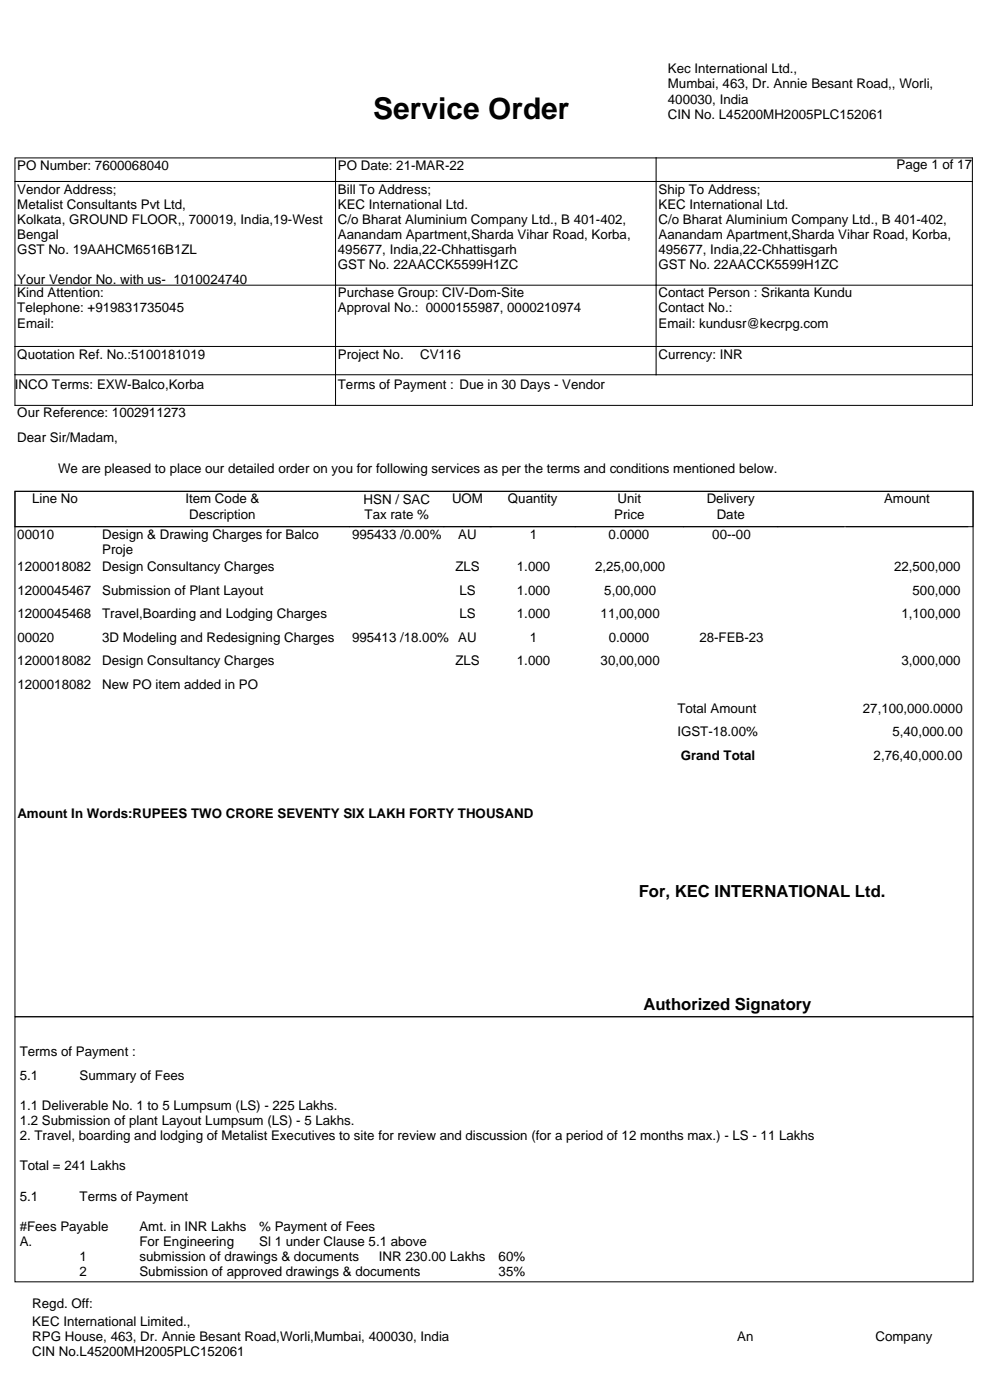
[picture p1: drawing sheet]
<svg xmlns="http://www.w3.org/2000/svg" width="210mm" height="297mm" viewBox="0 0 210 297" stroke-linecap="round" stroke-linejoin="round" font-family="sans-serif">
<defs><g id="words">
<text font-size="6.3" x="79.2" y="25.1">Service Order</text>
<g font-size="3.5">
<text x="135.5" y="190.3">For, KEC INTERNATIONAL Ltd.</text>
<text x="136.5" y="214.3">Authorized Signatory</text>
</g>
<g font-size="2.8">
<text x="141.7" y="15.6">Kec International Ltd.,</text>
<text x="141.7" y="18.8">Mumbai, 463, Dr. Annie Besant Road,, Worli,</text>
<text x="141.7" y="22">400030, India</text>
<text x="141.7" y="25.2">CIN No. L45200MH2005PLC152061</text>
<text x="190.2" y="35.9">Page 1 of 17</text>
<text x="3.7" y="36.1">PO Number: 7600068040</text>
<text x="3.7" y="41.1">Vendor Address;</text>
<text x="71.7" y="36.1">PO Date: 21-MAR-22</text>
<text x="71.7" y="41.1">Bill To Address;</text>
<text x="139.7" y="41.1">Ship To Address;</text>
<text x="3.7" y="44.3">Metalist Consultants Pvt Ltd,</text>
<text x="3.7" y="47.5">Kolkata, GROUND FLOOR,, 700019, India,19-West</text>
<text x="71.7" y="44.3">KEC International Ltd.</text>
<text x="71.7" y="47.5">C/o Bharat Aluminium Company Ltd., B 401-402,</text>
<text x="139.7" y="44.3">KEC International Ltd.</text>
<text x="139.7" y="47.5">C/o Bharat Aluminium Company Ltd., B 401-402,</text>
<text x="3.7" y="50.7">Bengal</text>
<text x="3.7" y="53.9">GST No. 19AAHCM6516B1ZL</text>
<text x="71.7" y="50.7">Aanandam Apartment,Sharda Vihar Road, Korba,</text>
<text x="71.7" y="53.9">495677, India,22-Chhattisgarh</text>
<text x="139.7" y="50.7">Aanandam Apartment,Sharda Vihar Road, Korba,</text>
<text x="139.7" y="53.9">495677, India,22-Chhattisgarh</text>
<text x="71.7" y="57.1">GST No. 22AACCK5599H1ZC</text>
<text x="139.7" y="57.1">GST No. 22AACCK5599H1ZC</text>
<text x="3.7" y="60.3">Your Vendor No. with us- 1010024740</text>
<text x="3.7" y="63.1">Kind Attention:</text>
<text x="71.7" y="63.1">Purchase Group: CIV-Dom-Site</text>
<text x="139.7" y="63.1">Contact Person : Srikanta Kundu</text>
<text x="3.7" y="66.3">Telephone: +919831735045</text>
<text x="3.7" y="69.5">Email:</text>
<text x="71.7" y="66.3">Approval No.: 0000155987, 0000210974</text>
<text x="139.7" y="66.3">Contact No.:</text>
<text x="139.7" y="69.5">Email: kundusr@kecrpg.com</text>
<text x="3.7" y="76.1">Quotation Ref. No.:5100181019</text>
<text x="71.7" y="76.1">Project No.</text>
<text x="89.1" y="76.1">CV116</text>
<text x="139.7" y="76.1">Currency: INR</text>
<text x="3.2" y="82.6">INCO Terms: EXW-Balco,Korba</text>
<text x="71.7" y="82.6">Terms of Payment : Due in 30 Days - Vendor</text>
<text x="3.7" y="88.6">Our Reference: 1002911273</text>
<text x="3.7" y="93.8">Dear Sir/Madam,</text>
<text x="12.3" y="100.2">We are pleased to place our detailed order on you for following services as per the terms and conditions mentioned below.</text>
<text x="6.8" y="106.8">Line No</text>
<text x="39.3" y="106.8">Item Code &amp;</text>
<text x="77.1" y="106.8">HSN / SAC</text>
<text x="95.9" y="106.8">UOM</text>
<text x="107.7" y="106.8">Quantity</text>
<text x="131" y="106.8">Unit</text>
<text x="149.9" y="106.8">Delivery</text>
<text x="187.5" y="106.8">Amount</text>
<text x="40.1" y="110">Description</text>
<text x="77.4" y="110">Tax rate %</text>
<text x="130.3" y="110">Price</text>
<text x="152" y="110">Date</text>
<text x="3.7" y="114.3">00010</text>
<text x="21.7" y="114.3">Design &amp; Drawing Charges for Balco</text>
<text x="21.7" y="117.5">Proje</text>
<text x="74.7" y="114.3">995433 /0.00%</text>
<text x="97.2" y="114.3">AU</text>
<text x="112.4" y="114.3">1</text>
<text x="129.1" y="114.3">0.0000</text>
<text x="151.1" y="114.3">00--00</text>
<text x="3.7" y="121.1">1200018082</text>
<text x="21.7" y="121.1">Design Consultancy Charges</text>
<text x="96.6" y="121.1">ZLS</text>
<text x="109.6" y="121.1">1.000</text>
<text x="126.2" y="121.1">2,25,00,000</text>
<text x="189.7" y="121.1">22,500,000</text>
<text x="3.7" y="126.1">1200045467</text>
<text x="3.7" y="131.1">1200045468</text>
<text x="21.7" y="126.1">Submission of Plant Layout</text>
<text x="21.7" y="131.1">Travel,Boarding and Lodging Charges</text>
<text x="97.5" y="126.1">LS</text>
<text x="97.5" y="131.1">LS</text>
<text x="109.6" y="126.1">1.000</text>
<text x="109.6" y="131.1">1.000</text>
<text x="127.4" y="131.1">11,00,000</text>
<text x="128.2" y="126.1">5,00,000</text>
<text x="191.2" y="131.1">1,100,000</text>
<text x="193.6" y="126.1">500,000</text>
<text x="3.7" y="136.1">00020</text>
<text x="21.7" y="136.1">3D Modeling and Redesigning Charges</text>
<text x="74.7" y="136.2">995413 /18.00%</text>
<text x="97.2" y="136.1">AU</text>
<text x="112.4" y="136.1">1</text>
<text x="129.1" y="136.1">0.0000</text>
<text x="148.4" y="136.1">28-FEB-23</text>
<text x="3.7" y="141.2">1200018082</text>
<text x="21.7" y="141.2">Design Consultancy Charges</text>
<text x="96.6" y="141.2">ZLS</text>
<text x="109.6" y="141.2">1.000</text>
<text x="127.4" y="141.2">30,00,000</text>
<text x="191.2" y="141.2">3,000,000</text>
<text x="3.7" y="146.2">1200018082</text>
<text x="21.7" y="146.2">New PO item added in PO</text>
<text x="143.7" y="151.2">Total Amount</text>
<text x="183" y="151.2">27,100,000.0000</text>
<text x="143.7" y="156.2">IGST-18.00%</text>
<text x="144.4" y="161.2">Grand Total</text>
<text x="185.3" y="161.2">2,76,40,000.00</text>
<text x="189.3" y="156.2">5,40,000.00</text>
<text x="3.7" y="173.6">Amount In Words:RUPEES TWO CRORE SEVENTY SIX LAKH FORTY THOUSAND</text>
<text x="4.2" y="224">Terms of Payment :</text>
<text x="4.2" y="229">5.1</text>
<text x="16.9" y="229">Summary of Fees</text>
<text x="4.2" y="235.4">1.1 Deliverable No. 1 to 5 Lumpsum (LS) - 225 Lakhs.</text>
<text x="4.2" y="238.7">1.2 Submission of plant Layout Lumpsum (LS) - 5 Lakhs.</text>
<text x="4.2" y="241.9">2. Travel, boarding and lodging of Metalist Executives to site for review and discussion (for a period of 12 months max.) - LS - 11 Lakhs</text>
<text x="4.2" y="248.3">Total = 241 Lakhs</text>
<text x="4.2" y="254.7">5.1</text>
<text x="16.9" y="254.7">Terms of Payment</text>
<text x="4.2" y="261.1">#Fees Payable</text>
<text x="29.6" y="261.1">Amt. in INR Lakhs</text>
<text x="55" y="261.1">% Payment of Fees</text>
<text x="4.2" y="264.4">A.</text>
<text x="16.9" y="267.6">1</text>
<text x="29.6" y="264.4">For Engineering</text>
<text x="29.6" y="267.6">submission of drawings &amp; documents</text>
<text x="55" y="264.4">Sl 1 under Clause 5.1 above</text>
<text x="80.4" y="267.6">INR 230.00 Lakhs</text>
<text x="105.8" y="267.6">60%</text>
<text x="16.9" y="270.8">2</text>
<text x="29.6" y="270.8">Submission of approved drawings &amp; documents</text>
<text x="105.8" y="270.8">35%</text>
<text x="6.8" y="281.3">KEC International Limited.,</text>
<text x="6.8" y="277.6">Regd. Off:</text>
<text x="6.8" y="284.5">RPG House, 463, Dr. Annie Besant Road,Worli,Mumbai, 400030, India</text>
<text x="6.8" y="287.7">CIN No.L45200MH2005PLC152061</text>
<text x="156.4" y="284.6">An</text>
<text x="185.7" y="284.6">Company</text>
</g>
</g></defs>
<g fill="none" stroke="#000" stroke-width=".21">
<path d="M3.2 33.5h68v5h-68zM3.2 38.4v47.7M71.1 33.5h135.3M71.1 38.5h135.3M71.2 38.4v47.7M139.2 33.4v46.2M206.3 33.4v52.7M3.1 60.5h203.3M3.1 73.5h203.3M3.1 79.5h203.3M3.1 86h203.3M3.1 111.7h176"/>
<path d="M3.2 104.2h203.2v111.5h-203.2zM3.2 104.2h203.2v7.5h-203.2zM179.4 111.7h26M3.2 215.7h203.2v56.2h-203.2z"/>
</g>
<use href="#words"/>
</svg>
